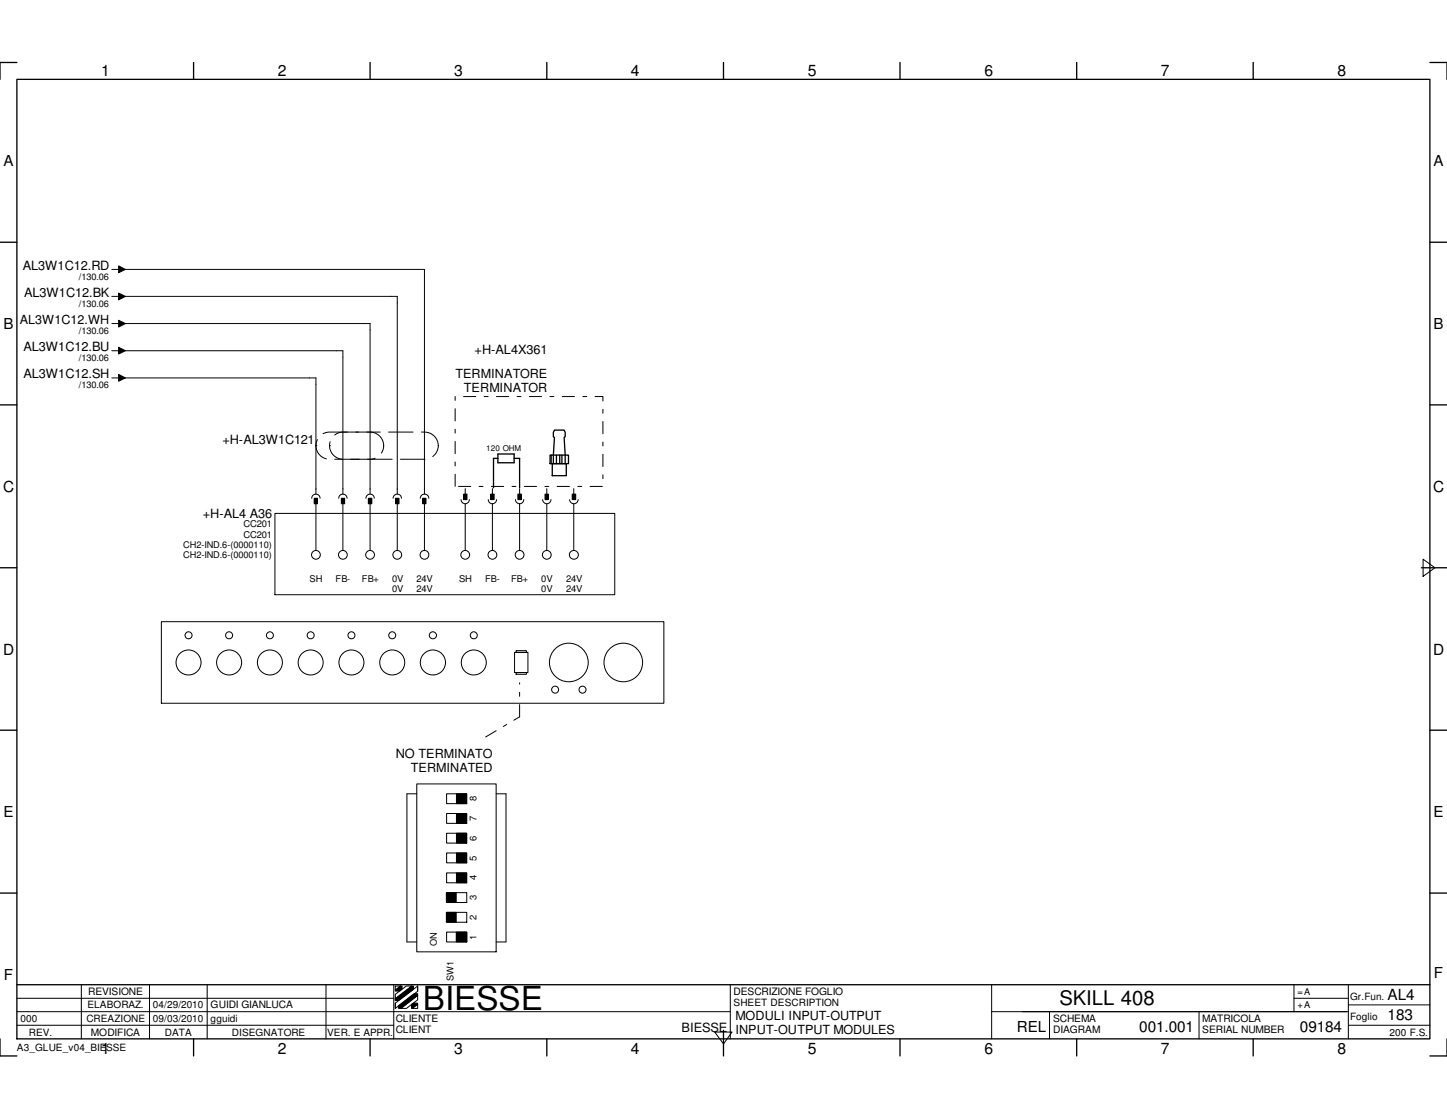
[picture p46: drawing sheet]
<svg xmlns="http://www.w3.org/2000/svg" width="279mm" height="216mm" viewBox="0 0 279 216" stroke-linecap="round" stroke-linejoin="round" font-family="sans-serif">
<defs><g id="words">
<text font-size="6.4" x="81.7" y="195.1">BIESSE</text>
<text font-size="3.9" x="204.6" y="194.1">SKILL 408</text>
<g font-size="3">
<text x="19.5" y="14.7">1</text>
<text x="53.6" y="14.7">2</text>
<text x="87.7" y="14.7">3</text>
<text x="121.8" y="14.7">4</text>
<text x="156" y="14.7">5</text>
<text x="190.1" y="14.7">6</text>
<text x="224.2" y="14.7">7</text>
<text x="258.2" y="14.7">8</text>
<text x=".6" y="95">C</text>
<text x="276.7" y="95">C</text>
<text x=".6" y="126.4">D</text>
<text x="276.7" y="126.4">D</text>
<text x="267.9" y="197">183</text>
<text x="267.9" y="193.1">AL4</text>
<text x="19.5" y="203.5">1</text>
<text x="53.6" y="203.5">2</text>
<text x="87.7" y="203.5">3</text>
<text x="121.8" y="203.5">4</text>
<text x="156" y="203.5">5</text>
<text x="190.1" y="203.5">6</text>
<text x="220" y="199.3">001.001</text>
<text x="224.2" y="203.5">7</text>
<text x="251" y="199.3">09184</text>
<text x="258.2" y="203.5">8</text>
</g>
<g font-size="2.9">
<text x=".7" y="32.1">A</text>
<text x="276.8" y="32.1">A</text>
<text x=".7" y="63.5">B</text>
<text x="276.8" y="63.5">B</text>
<text x=".7" y="157.9">E</text>
<text x="276.8" y="157.9">E</text>
<text x=".8" y="189.2">F</text>
<text x="276.9" y="188.9">F</text>
<text x="196.3" y="199.3">REL</text>
</g>
<g font-size="2.5">
<text x="4.4" y="52.1">AL3W1C12.RD</text>
<text x="4.7" y="57.3">AL3W1C12.BK</text>
<text x="4.5" y="67.7">AL3W1C12.BU</text>
<text x="91.7" y="68.4">+H-AL4X361</text>
<text x="4.5" y="73">AL3W1C12.SH</text>
<text x="43" y="85.7">+H-AL3W1C121</text>
<text x="39.2" y="100">+H-AL4 A36</text>
<text x="76.4" y="146.3">NO TERMINATO</text>
<text x="131.6" y="199.3">BIESSE</text>
</g>
<g font-size="2.4">
<text x="3.9" y="62.5">AL3W1C12.WH</text>
<text x="87.9" y="72.9">TERMINATORE</text>
<text x="89.6" y="75.7">TERMINATOR</text>
<text x="79.3" y="149.1">TERMINATED</text>
<text x="142" y="197">MODULI INPUT-OUTPUT</text>
<text x="142" y="199.8">INPUT-OUTPUT MODULES</text>
</g>
<g font-size="2">
<text x="17" y="192.1">REVISIONE</text>
<text x="40.6" y="194.7">GUIDI GIANLUCA</text>
<text x="76.4" y="197.4">CLIENTE</text>
<text x="141.6" y="192.1">DESCRIZIONE FOGLIO</text>
<text x="203.3" y="197.4">SCHEMA</text>
<text x="232.2" y="197.4">MATRICOLA</text>
<text x="17.6" y="200">MODIFICA</text>
<text x="76.4" y="199.6">CLIENT</text>
<text x="203.3" y="199.6">DIAGRAM</text>
<text x="232.2" y="199.6">SERIAL NUMBER</text>
</g>
<g font-size="1.9">
<text x="3.9" y="197.4">000</text>
<text x="16.7" y="197.4">CREAZIONE</text>
<text x="16.9" y="194.7">ELABORAZ.</text>
<text x="29.5" y="194.7">04/29/2010</text>
<text x="29.5" y="197.4">09/03/2010</text>
<text x="40.6" y="197.4">gguidi</text>
<text x="141.6" y="194.4">SHEET DESCRIPTION</text>
<text x="260.7" y="197">Foglio</text>
<text x="260.7" y="193.1">Gr.Fun.</text>
<text x="3.3" y="202.9">A3_GLUE_v04_BIESSE</text>
<text x="5.6" y="200">REV.</text>
<text x="31.8" y="200">DATA</text>
<text x="44.8" y="200">DISEGNATORE</text>
<text x="63.2" y="200">VER. E APPR.</text>
<text x="268.3" y="200">200 F.S.</text>
</g>
<g font-size="1.8">
<text x="15.2" y="54">/130.06</text>
<text x="15.2" y="59.2">/130.06</text>
<text x="15.2" y="64.4">/130.06</text>
<text x="15.2" y="69.7">/130.06</text>
<text x="15.2" y="74.9">/130.06</text>
<text x="47" y="101.8">CC201</text>
<text x="35.4" y="105.8">CH2-IND.6-(0000110)</text>
<text x="35.4" y="107.8">CH2-IND.6-(0000110)</text>
<text x="47" y="103.8">CC201</text>
<text x="59.8" y="112.4">SH</text>
<text x="64.8" y="112.4">FB-</text>
<text x="69.9" y="112.4">FB+</text>
<text x="75.7" y="112.4">0V</text>
<text x="80.4" y="112.4">24V</text>
<text x="88.6" y="112.4">SH</text>
<text x="93.7" y="112.4">FB-</text>
<text x="98.7" y="112.4">FB+</text>
<text x="104.5" y="112.4">0V</text>
<text x="109.3" y="112.4">24V</text>
<text x="75.7" y="114.4">0V</text>
<text x="80.4" y="114.4">24V</text>
<text x="104.5" y="114.4">0V</text>
<text x="109.3" y="114.4">24V</text>
<text x="92" y="154.8" transform="rotate(-90 92 154.8)">8</text>
<text x="92" y="158.6" transform="rotate(-90 92 158.6)">7</text>
<text x="92" y="166.2" transform="rotate(-90 92 166.2)">5</text>
<text x="92" y="162.4" transform="rotate(-90 92 162.4)">6</text>
<text x="92" y="173.8" transform="rotate(-90 92 173.8)">3</text>
<text x="92" y="170" transform="rotate(-90 92 170)">4</text>
<text x="92" y="177.6" transform="rotate(-90 92 177.6)">2</text>
<text x="84.3" y="182.7" transform="rotate(-90 84.3 182.7)">ON</text>
<text x="92" y="181.5" transform="rotate(-90 92 181.5)">1</text>
<text x="87.5" y="189.4" transform="rotate(-90 87.5 189.4)">SW1</text>
<text x="250.5" y="192.1">=A</text>
<text x="250.5" y="194.7">+A</text>
</g>
<text font-size="1.6" x="93.9" y="87.1">120 OHM</text>
</g></defs>
<g fill="none" stroke="#000" stroke-width=".25">
<path d="M3.3 15.3h272.8v185.3h-272.8zM3.3 12.1h-3.3v3.2M37.4 12.1v3.2M71.5 12.1v3.2M105.6 12.1v3.2M139.7 12.1v3.2M173.8 12.1v3.2M207.9 12.1v3.2M242 12.1v3.2M276.1 12.1h3.3v3.2M0 46.8h3.3M276.1 46.8h3.3"/>
<path d="M0 78.2h3.3M276.1 78.2h3.3M96.1 88.5h-.8v5.7M96.1 87.7h3.2v1.7h-3.2zM99.3 88.5h1v5.7M106.2 87.9h3.6v1.6h-3.6zM106.4 87.9v1.6M106.6 89.5h2.7v2.4h-2.7zM106.8 89.5l.3-5-.3-.2v-.8l.3-.4h1.8l.2 .4v.8l-.2 .2 .2 5M107.4 87.9v1.6M108.1 87.9v1.6M108.5 87.9v1.6"/>
<path d="M0 109.6h3.3M274.4 109.6h5M0 141h3.3M276.1 141h3.3M0 172.5h3.3M276.1 172.5h3.3M3.3 190.2h272.8M139.7 199v4.9M0 200.6v3.3h3.3M37.4 200.6v3.3M71.5 200.6v3.3M105.6 200.6v3.3"/>
<path d="M173.8 200.6v3.3M207.9 200.6v3.3M242 200.6v3.3M279.4 200.6v3.3h-3.3"/>
</g>
<g fill="none" stroke="#000" stroke-width=".19">
<path d="M21.6 52h2M21.6 57.2h2M22.9 51.4l1.3 .6-1.3 .7zM22.9 56.6l1.3 .6-1.3 .7zM24.2 52h57.8v43.4M24.2 57.2h52.5v38.2M21.6 62.5h2M21.6 67.7h2M21.6 73h2M22.9 61.8l1.3 .7-1.3 .7zM22.9 67.1l1.3 .6-1.3 .7zM22.9 72.3l1.3 .7-1.3 .6z"/>
<path d="M24.2 62.5h47.3v32.9M24.2 67.7h42v27.7M24.2 73h36.8v22.4M53.1 99.1h65.6v15.7h-65.6zM60.2 96.2a.8 .8 0 0 1 .8-.8 .8 .8 0 0 1 .8 .8M60.7 96.2h.6v1.1h-.6zM61 97.2v9.1M65.4 96.2a.8 .8 0 0 1 .8-.8 .8 .8 0 0 1 .8 .8M65.9 96.2h.6v1.1h-.6zM66.2 97.2v9.1M70.7 96.2a.8 .8 0 0 1 .8-.8 .8 .8 0 0 1 .8 .8M71.1 96.2h.7v1.1h-.7z"/>
<path d="M71.5 97.2v9.1M75.9 96.2a.8 .8 0 0 1 .8-.8 .8 .8 0 0 1 .8 .8M76.4 96.2h.6v1.1h-.6zM76.7 97.2v9.1M81.2 96.2a.83 .83 0 0 1 .8-.8 .83 .83 0 0 1 .8 .8M81.6 96.2h.7v1.1h-.7zM82 97.2v9.1M89 96.5a.8 .8 0 0 0 .8 .8 .8 .8 0 0 0 .8-.8M89.5 95.4h.7v1.1h-.7zM89.8 94.4v1M89.8 97.3v9M94.3 96.5a.8 .8 0 0 0 .8 .8 .8 .8 0 0 0 .8-.8"/>
<path d="M94.7 95.4h.7v1.1h-.7zM95.1 94.4v1M95.1 97.3v9M99.5 96.5a.8 .8 0 0 0 .8 .8 .8 .8 0 0 0 .8-.8M100 95.4h.7v1.1h-.7zM100.3 94.4v1M100.3 97.3v9M104.8 96.5a.8 .8 0 0 0 .8 .8 .8 .8 0 0 0 .8-.8M105.2 95.4h.7v1.1h-.7zM105.6 94.4v1M105.6 97.3v9M110 96.5a.83 .83 0 0 0 .8 .8 .83 .83 0 0 0 .8-.8"/>
<path d="M110.5 95.4h.7v1.1h-.7zM110.8 94.4v1M110.8 97.3v9M274.8 108l2.3 1.6-2.3 1.7zM31.2 120.1h97v15.7h-97zM99.4 126h2.5v3.9h-2.5zM99.7 125.6h1.9v.4h-1.9zM99.7 129.9h1.9v.3h-1.9zM80.5 151.4h15.3v32.4h-15.3zM80.5 153.3h-1.9v28.6h1.9M86.2 153.3h3.9v1.9h-3.9zM86.2 157.1h3.9v1.9h-3.9z"/>
<path d="M88.1 153.3h2v1.9h-2zM88.1 157.1h2v1.9h-2zM95.8 153.3h1.9v28.6h-1.9M86.2 172.4h1.9v1.9h-1.9zM86.2 176.2h1.9v1.9h-1.9zM86.2 160.9h3.9v1.9h-3.9zM86.2 164.7h3.9v1.9h-3.9zM86.2 168.6h3.9v1.9h-3.9zM86.2 172.4h3.9v1.9h-3.9zM86.2 176.2h3.9v1.9h-3.9zM88.1 160.9h2v1.9h-2zM88.1 164.7h2v1.9h-2z"/>
<path d="M88.1 168.6h2v1.9h-2zM3.3 195.4h137.7M3.3 198h72.7M3.3 192.8h72.7M15.7 190.2v10.4M28.9 190.2v10.4M40 190.2v10.4M62.9 190.2v10.4M76 190.2v10.4M76.3 192.9l3.2-2.5h.3v.7l-2.8 2.1h-.7zM76.3 191.2l1-.8h.3v.6l-.4 .4h-.9zM76.3 193.7l4.3-3.3v1l-4.3 3.3z"/>
<path d="M76.3 192l2.1-1.6h1.1l-3.2 2.5zM76.3 190.4h1l-1 .8zM76.3 192.9v.4M76.3 193.7v1M77 194.2l3-2.3h.6v.3l-3.2 2.5h-.4zM77.4 194.7l3.2-2.5v.9l-2.1 1.6zM79.5 194l.3-.3h.8v.2l-1 .8h-.1zM79.6 194.7l1-.8v.8zM80.6 190.4v1M86.2 180h3.9v1.9h-3.9zM88.1 180h2v1.9h-2zM138 199.3h3.4l-1.7 2.3z"/>
<path d="M141 190.2v10.4M191.5 195.4h68.8M191.5 190.2v10.4M202.6 195.4v5.2M231.5 195.4v5.2M249.9 192.8h10.4M249.9 190.2v5.2M260.3 190.2v10.4M260.3 198h15.8M260.3 194.1h15.8"/>
<circle cx="61" cy="107.1" r=".85"/>
<circle cx="66.2" cy="107.1" r=".85"/>
<circle cx="71.5" cy="107.1" r=".85"/>
<circle cx="76.7" cy="107.1" r=".85"/>
<circle cx="82" cy="107.1" r=".85"/>
<circle cx="89.8" cy="107.1" r=".85"/>
<circle cx="95.1" cy="107.1" r=".85"/>
<circle cx="100.3" cy="107.1" r=".85"/>
<circle cx="105.6" cy="107.1" r=".85"/>
<circle cx="110.8" cy="107.1" r=".86"/>
<circle cx="36.4" cy="127.9" r="2.42"/>
<circle cx="36.4" cy="122.7" r=".68"/>
<circle cx="44.2" cy="122.7" r=".68"/>
<circle cx="44.2" cy="127.9" r="2.41"/>
<circle cx="52.1" cy="127.9" r="2.41"/>
<circle cx="52.1" cy="122.7" r=".67"/>
<circle cx="60" cy="127.9" r="2.42"/>
<circle cx="60" cy="122.7" r=".68"/>
<circle cx="67.9" cy="127.9" r="2.42"/>
<circle cx="67.9" cy="122.7" r=".68"/>
<circle cx="75.7" cy="122.7" r=".68"/>
<circle cx="75.7" cy="127.9" r="2.41"/>
<circle cx="83.6" cy="127.9" r="2.42"/>
<circle cx="83.6" cy="122.7" r=".69"/>
<circle cx="91.5" cy="127.9" r="2.42"/>
<circle cx="91.5" cy="122.7" r=".68"/>
<circle cx="107.2" cy="133.2" r=".67"/>
<circle cx="109.8" cy="127.9" r="3.7"/>
<circle cx="112.5" cy="133.2" r=".68"/>
<circle cx="120.3" cy="127.9" r="3.7"/>
</g>
<g fill="#000">
<path d="M22.9 51.4l1.3 .6-1.3 .7zM22.9 56.6l1.3 .6-1.3 .7zM22.9 61.8l1.3 .7-1.3 .7zM22.9 67.1l1.3 .6-1.3 .7zM22.9 72.3l1.3 .7-1.3 .6z"/>
<path d="M60.7 96.2h.6v1.1h-.6z" fill-rule="evenodd"/>
<path d="M65.9 96.2h.6v1.1h-.6z" fill-rule="evenodd"/>
<path d="M71.1 96.2h.7v1.1h-.7z" fill-rule="evenodd"/>
<path d="M76.4 96.2h.6v1.1h-.6z" fill-rule="evenodd"/>
<path d="M81.6 96.2h.7v1.1h-.7z" fill-rule="evenodd"/>
<path d="M89.5 95.4h.7v1.1h-.7z" fill-rule="evenodd"/>
<path d="M94.7 95.4h.7v1.1h-.7z" fill-rule="evenodd"/>
<path d="M100 95.4h.7v1.1h-.7z" fill-rule="evenodd"/>
<path d="M105.2 95.4h.7v1.1h-.7z" fill-rule="evenodd"/>
<path d="M110.5 95.4h.7v1.1h-.7z" fill-rule="evenodd"/>
<path d="M88.1 153.3h2v1.9h-2z" fill-rule="evenodd"/>
<path d="M88.1 157.1h2v1.9h-2z" fill-rule="evenodd"/>
<path d="M86.2 172.4h1.9v1.9h-1.9z" fill-rule="evenodd"/>
<path d="M86.2 176.2h1.9v1.9h-1.9z" fill-rule="evenodd"/>
<path d="M88.1 160.9h2v1.9h-2z" fill-rule="evenodd"/>
<path d="M88.1 164.7h2v1.9h-2z" fill-rule="evenodd"/>
<path d="M88.1 168.6h2v1.9h-2z" fill-rule="evenodd"/>
<path d="M76.3 191.2l1-.8h.3v.6l-.4 .4h-.9z" fill-rule="evenodd"/>
<path d="M77 194.2l3-2.3h.6v.3l-3.2 2.5h-.4z" fill-rule="evenodd"/>
<path d="M76.3 192.9l3.2-2.5h.3v.7l-2.8 2.1h-.7z" fill-rule="evenodd"/>
<path d="M79.5 194l.3-.3h.8v.2l-1 .8h-.1z" fill-rule="evenodd"/>
<path d="M88.1 180h2v1.9h-2z" fill-rule="evenodd"/>
</g>
<path d="M61 86.1h.1M61.6 84.4a2.63 2.63 0 0 1 2-1h18.4a2.63 2.63 0 0 1 2.6 2.7 2.63 2.63 0 0 1-2.6 2.6h-18.4a2.62 2.62 0 0 1-2.3-1.5 2.62 2.62 0 0 1 .3-2.8zM63.6 86.1h.1M64.6 84l1.1-.5 .6-.1h5.2a2.62 2.62 0 0 1 2.6 2.7 2.62 2.62 0 0 1-2.6 2.6h-5.2a2.62 2.62 0 0 1-2.5-1.8 2.62 2.62 0 0 1 .8-2.9z" fill="none" stroke="#000" stroke-width=".19" stroke-dasharray="4.7 1.6"/>
<path d="M87.9 93.9v-17.3h28.5v17.3h-28.5M100.3 138.4v-6.5M93.8 142.3l6.5-3.9" fill="none" stroke="#000" stroke-width=".19" stroke-dasharray="2.4 1.6 .8 1.6"/>
<use href="#words"/>
</svg>
